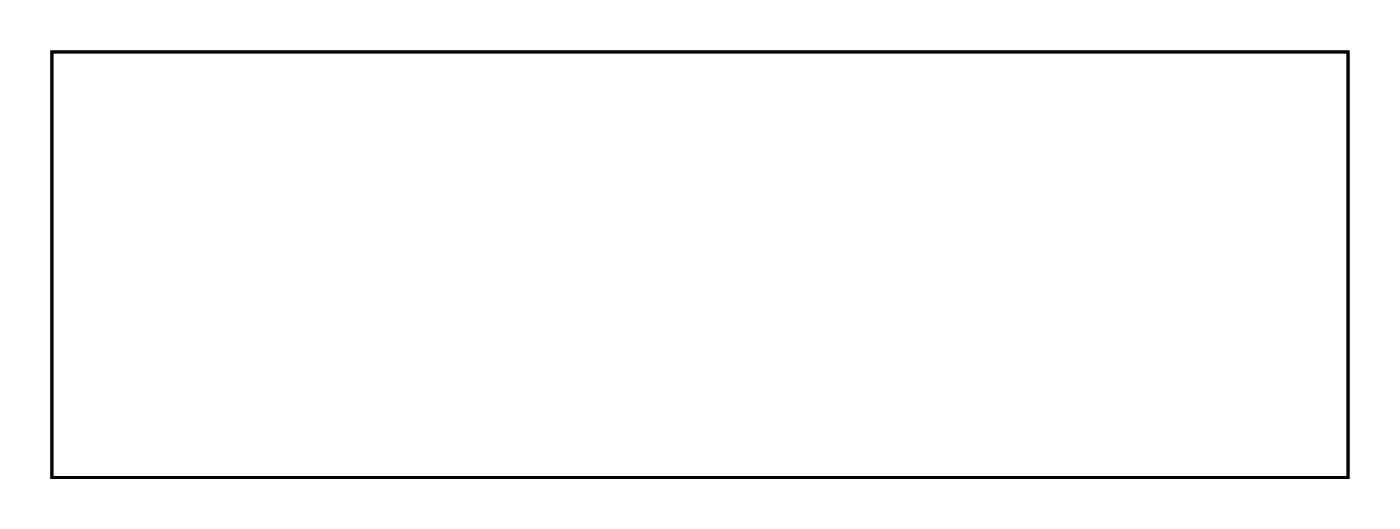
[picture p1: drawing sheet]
<svg xmlns="http://www.w3.org/2000/svg" width="98mm" height="37mm" viewBox="0 0 98 37" stroke-linecap="round" stroke-linejoin="round" font-family="sans-serif">
<path d="M3.6 3.6h90.8v29.8h-90.8z" fill="none" stroke="#000" stroke-width=".2"/>
<path d="M3.6 3.6v29.8h90.8v-29.8zM3.6 3.6h90.8v29.8h-90.8z" fill="#000"/>
<circle cx="34.3" cy="9.1" r=".48" fill="#fff"/>
<circle cx="34.3" cy="9.1" r=".48" fill="none" stroke="#fff" stroke-width=".51"/>
<circle cx="32.3" cy="9.1" r=".48" fill="#fff"/>
<circle cx="32.3" cy="9.1" r=".48" fill="none" stroke="#fff" stroke-width=".51"/>
<circle cx="30.3" cy="9.1" r=".48" fill="#fff"/>
<circle cx="30.3" cy="9.1" r=".48" fill="none" stroke="#fff" stroke-width=".51"/>
<circle cx="28.3" cy="9.1" r=".48" fill="#fff"/>
<circle cx="28.3" cy="9.1" r=".48" fill="none" stroke="#fff" stroke-width=".51"/>
<circle cx="12.5" cy="6.6" r=".72" fill="#fff"/>
<circle cx="12.5" cy="6.6" r=".72" fill="none" stroke="#fff" stroke-width=".69" stroke-linecap="butt"/>
<circle cx="15.1" cy="6.6" r=".72" fill="#fff"/>
<circle cx="15.1" cy="6.6" r=".72" fill="none" stroke="#fff" stroke-width=".69" stroke-linecap="butt"/>
<circle cx="17.6" cy="6.6" r=".72" fill="#fff"/>
<circle cx="17.6" cy="6.6" r=".72" fill="none" stroke="#fff" stroke-width=".69" stroke-linecap="butt"/>
<circle cx="58.2" cy="26.9" r=".7" fill="#fff"/>
<circle cx="58.2" cy="26.9" r=".7" fill="none" stroke="#fff" stroke-width=".76" stroke-linecap="butt"/>
<circle cx="60.8" cy="19.3" r=".7" fill="#fff"/>
<circle cx="60.8" cy="19.3" r=".7" fill="none" stroke="#fff" stroke-width=".76" stroke-linecap="butt"/>
<circle cx="30.3" cy="21.8" r=".7" fill="#fff"/>
<circle cx="30.3" cy="21.8" r=".7" fill="none" stroke="#fff" stroke-width=".76" stroke-linecap="butt"/>
<circle cx="68.4" cy="11.6" r=".7" fill="#fff"/>
<circle cx="68.4" cy="11.6" r=".7" fill="none" stroke="#fff" stroke-width=".76" stroke-linecap="butt"/>
<circle cx="65.9" cy="6.6" r=".72" fill="#fff"/>
<circle cx="65.9" cy="6.6" r=".72" fill="none" stroke="#fff" stroke-width=".78" stroke-linecap="butt"/>
<circle cx="68.4" cy="6.6" r=".72" fill="#fff"/>
<circle cx="68.4" cy="6.6" r=".72" fill="none" stroke="#fff" stroke-width=".78" stroke-linecap="butt"/>
<circle cx="70.9" cy="6.6" r=".72" fill="#fff"/>
<circle cx="70.9" cy="6.6" r=".72" fill="none" stroke="#fff" stroke-width=".78" stroke-linecap="butt"/>
<circle cx="73.5" cy="6.6" r=".72" fill="#fff"/>
<circle cx="73.5" cy="6.6" r=".72" fill="none" stroke="#fff" stroke-width=".78" stroke-linecap="butt"/>
<circle cx="76" cy="6.6" r=".72" fill="#fff"/>
<circle cx="76" cy="6.6" r=".72" fill="none" stroke="#fff" stroke-width=".78" stroke-linecap="butt"/>
<circle cx="78.6" cy="6.6" r=".72" fill="#fff"/>
<circle cx="78.6" cy="6.6" r=".72" fill="none" stroke="#fff" stroke-width=".78" stroke-linecap="butt"/>
<circle cx="81.1" cy="6.6" r=".72" fill="#fff"/>
<circle cx="81.1" cy="6.6" r=".72" fill="none" stroke="#fff" stroke-width=".78" stroke-linecap="butt"/>
<circle cx="83.6" cy="6.6" r=".72" fill="#fff"/>
<circle cx="83.6" cy="6.6" r=".72" fill="none" stroke="#fff" stroke-width=".78" stroke-linecap="butt"/>
<circle cx="83.6" cy="29.4" r=".72" fill="#fff"/>
<circle cx="83.6" cy="29.4" r=".72" fill="none" stroke="#fff" stroke-width=".78" stroke-linecap="butt"/>
<circle cx="81.1" cy="29.4" r=".72" fill="#fff"/>
<circle cx="81.1" cy="29.4" r=".72" fill="none" stroke="#fff" stroke-width=".78" stroke-linecap="butt"/>
<circle cx="78.6" cy="29.4" r=".72" fill="#fff"/>
<circle cx="78.6" cy="29.4" r=".72" fill="none" stroke="#fff" stroke-width=".78" stroke-linecap="butt"/>
<circle cx="76" cy="29.4" r=".72" fill="#fff"/>
<circle cx="76" cy="29.4" r=".72" fill="none" stroke="#fff" stroke-width=".78" stroke-linecap="butt"/>
<circle cx="73.5" cy="29.4" r=".72" fill="#fff"/>
<circle cx="73.5" cy="29.4" r=".72" fill="none" stroke="#fff" stroke-width=".78" stroke-linecap="butt"/>
<circle cx="70.9" cy="29.4" r=".72" fill="#fff"/>
<circle cx="70.9" cy="29.4" r=".72" fill="none" stroke="#fff" stroke-width=".78" stroke-linecap="butt"/>
<circle cx="68.4" cy="29.4" r=".72" fill="#fff"/>
<circle cx="68.4" cy="29.4" r=".72" fill="none" stroke="#fff" stroke-width=".78" stroke-linecap="butt"/>
<circle cx="65.9" cy="29.4" r=".72" fill="#fff"/>
<circle cx="65.9" cy="29.4" r=".72" fill="none" stroke="#fff" stroke-width=".78" stroke-linecap="butt"/>
<circle cx="25.2" cy="29.4" r=".7" fill="#fff"/>
<circle cx="25.2" cy="29.4" r=".7" fill="none" stroke="#fff" stroke-width=".76" stroke-linecap="butt"/>
<circle cx="35.4" cy="29.4" r=".7" fill="#fff"/>
<circle cx="35.4" cy="29.4" r=".7" fill="none" stroke="#fff" stroke-width=".76" stroke-linecap="butt"/>
<circle cx="10" cy="24.3" r=".72" fill="#fff"/>
<circle cx="10" cy="24.3" r=".72" fill="none" stroke="#fff" stroke-width=".69" stroke-linecap="butt"/>
<circle cx="12.5" cy="24.3" r=".72" fill="#fff"/>
<circle cx="12.5" cy="24.3" r=".72" fill="none" stroke="#fff" stroke-width=".69" stroke-linecap="butt"/>
<circle cx="15.1" cy="24.3" r=".72" fill="#fff"/>
<circle cx="15.1" cy="24.3" r=".72" fill="none" stroke="#fff" stroke-width=".69" stroke-linecap="butt"/>
<circle cx="17.6" cy="24.3" r=".72" fill="#fff"/>
<circle cx="17.6" cy="24.3" r=".72" fill="none" stroke="#fff" stroke-width=".69" stroke-linecap="butt"/>
<circle cx="20.1" cy="24.3" r=".72" fill="#fff"/>
<circle cx="20.1" cy="24.3" r=".72" fill="none" stroke="#fff" stroke-width=".69" stroke-linecap="butt"/>
<circle cx="22.7" cy="24.3" r=".72" fill="#fff"/>
<circle cx="22.7" cy="24.3" r=".72" fill="none" stroke="#fff" stroke-width=".69" stroke-linecap="butt"/>
<circle cx="25.2" cy="24.3" r=".72" fill="#fff"/>
<circle cx="25.2" cy="24.3" r=".72" fill="none" stroke="#fff" stroke-width=".69" stroke-linecap="butt"/>
<circle cx="40.5" cy="6.3" r=".74" fill="#fff"/>
<circle cx="40.5" cy="6.3" r=".74" fill="none" stroke="#fff" stroke-width=".76" stroke-linecap="butt"/>
<circle cx="54.5" cy="6.3" r=".74" fill="#fff"/>
<circle cx="54.5" cy="6.3" r=".74" fill="none" stroke="#fff" stroke-width=".76" stroke-linecap="butt"/>
<circle cx="40.5" cy="29.4" r=".74" fill="#fff"/>
<circle cx="40.5" cy="29.4" r=".74" fill="none" stroke="#fff" stroke-width=".76" stroke-linecap="butt"/>
<circle cx="43" cy="29.4" r=".74" fill="#fff"/>
<circle cx="43" cy="29.4" r=".74" fill="none" stroke="#fff" stroke-width=".76" stroke-linecap="butt"/>
<circle cx="51.9" cy="29.4" r=".74" fill="#fff"/>
<circle cx="51.9" cy="29.4" r=".74" fill="none" stroke="#fff" stroke-width=".76" stroke-linecap="butt"/>
<circle cx="54.5" cy="29.4" r=".74" fill="#fff"/>
<circle cx="54.5" cy="29.4" r=".74" fill="none" stroke="#fff" stroke-width=".76" stroke-linecap="butt"/>
<circle cx="4.9" cy="29.4" r=".75" fill="#fff"/>
<circle cx="4.9" cy="29.4" r=".75" fill="none" stroke="#fff" stroke-width=".64" stroke-linecap="butt"/>
<path d="M4.2 28.8a.94 .94 0 0 0-.2 1 .94 .94 0 0 0 .9 .6h1.9a.94 .94 0 0 0 .9-1 .94 .94 0 0 0-.9-.9h-1.9l-.4 .1zM4.4 29.4a.56 .56 0 0 1 1.1 0 .56 .56 0 0 1-1.1 0z" fill="#fff"/>
<g fill="none" stroke="#fff" stroke-width=".25">
<path d="M4.2 28.8l.3-.2 .4-.1h1.9a.94 .94 0 0 1 .9 .9 .94 .94 0 0 1-.9 1h-1.9a.94 .94 0 0 1-.9-.6 .94 .94 0 0 1 .2-1z"/>
<circle cx="4.9" cy="29.4" r=".56"/>
</g>
<circle cx="4.9" cy="32" r=".75" fill="#fff"/>
<circle cx="4.9" cy="32" r=".75" fill="none" stroke="#fff" stroke-width=".64" stroke-linecap="butt"/>
<path d="M4.2 31.3a.94 .94 0 0 0-.2 1 .94 .94 0 0 0 .9 .6h1.9a.94 .94 0 0 0 .9-.9 .94 .94 0 0 0-.9-1h-1.9l-.4 .1zM4.4 32a.56 .56 0 0 1 1.1 0 .56 .56 0 0 1-1.1 0z" fill="#fff"/>
<g fill="none" stroke="#fff" stroke-width=".25">
<path d="M4.2 31.3l.3-.2 .4-.1h1.9a.94 .94 0 0 1 .9 1 .94 .94 0 0 1-.9 .9h-1.9a.94 .94 0 0 1-.9-.6 .94 .94 0 0 1 .2-1z"/>
<circle cx="4.9" cy="32" r=".56"/>
</g>
<path d="M82.9 31.2h1.6v1.5h-1.6z" fill="#fff"/>
<path d="M82.9 31.2h1.6v1.5h-1.6z" fill="none" stroke="#fff" stroke-width=".76" stroke-linecap="butt"/>
<circle cx="83.7" cy="32" r=".79" fill="#fff"/>
<circle cx="83.7" cy="32" r=".79" fill="none" stroke="#fff" stroke-width=".76" stroke-linecap="butt"/>
<circle cx="91.3" cy="32" r=".79" fill="#fff"/>
<circle cx="91.3" cy="32" r=".79" fill="none" stroke="#fff" stroke-width=".76" stroke-linecap="butt"/>
<path d="M70.1 31.2h1.6v1.5h-1.6z" fill="#fff"/>
<path d="M70.1 31.2h1.6v1.5h-1.6z" fill="none" stroke="#fff" stroke-width=".76" stroke-linecap="butt"/>
<circle cx="70.9" cy="32" r=".79" fill="#fff"/>
<circle cx="70.9" cy="32" r=".79" fill="none" stroke="#fff" stroke-width=".76" stroke-linecap="butt"/>
<circle cx="63.3" cy="32" r=".79" fill="#fff"/>
<circle cx="63.3" cy="32" r=".79" fill="none" stroke="#fff" stroke-width=".76" stroke-linecap="butt"/>
</svg>
